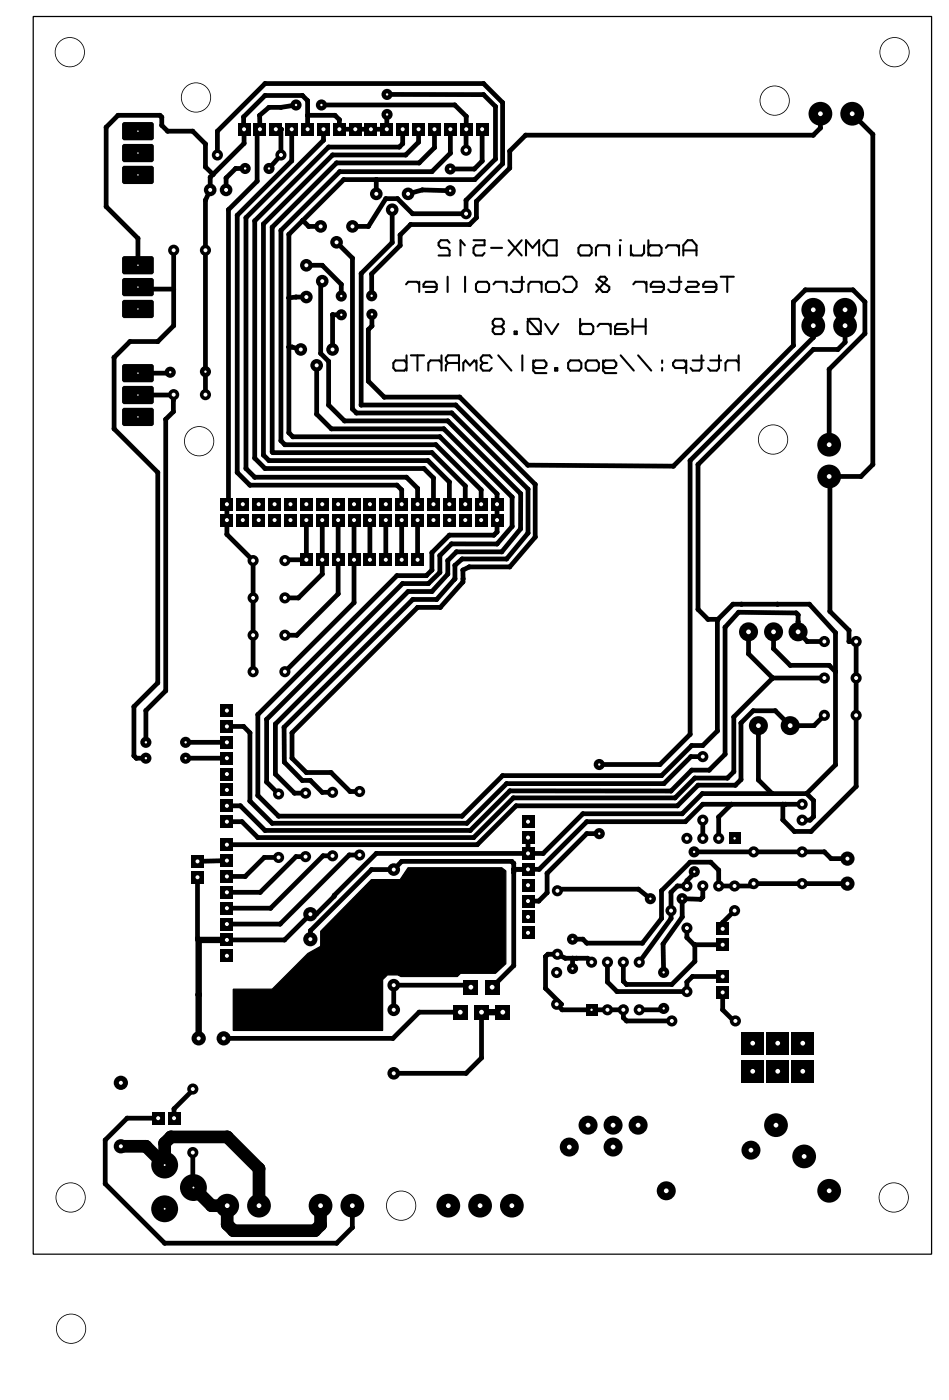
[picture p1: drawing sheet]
<svg xmlns="http://www.w3.org/2000/svg" width="152mm" height="224mm" viewBox="0 0 152 224" stroke-linecap="round" stroke-linejoin="round" font-family="sans-serif">
<g fill="none" stroke="#000" stroke-width=".76">
<path d="M47.3 16.8l-2.4 .4h-1.9l-1.5 1.3v2.2l-.4 .4v7.9l-4.6 4.6v46.8l-.2 .3v4.8l4.2 4.2v17.8M51.4 16.8h21.3l1.8 1.8v5.4M61.9 15.1h15.4l1.9 1.9v8.4l-3.3 3.3h-21l-8.7 8.8v31.7l.6 .7h23.5l9.1 9.1v6.1l-.5 .5h-7.1l-2.8 2.8v2.8l-.9 .9h-4.7l-22.2 22.2v13l3.3 3.3h29.4l6.4-6.5h25.4l4.9-4.8h1.7l2.4-2.3-.1-17.8 .2-.1M61.9 18.3v-.1l-.1 2.5h-7.6v-1.5l-.7-.8h-4.3M131.1 18.2v2.3l-1.1 1.1h-46l-2.5 2.6v2.7l-5.4 5.3v2.6l-1 1.1h-9.5l-1.6 1.7v1.7l-4.6 4.5v3.5M136.2 18.2l3.3 3.3v52.8l-1.9 1.9h-5.1l.2 .2v21.4l3 3.1v1.7h1.1v23.2l-7.2 7.2h-2.6l-1.9-1.8v-2.5M34 27.9l-1.2-1.2v-3.7l-2-2h-4l-.9-.9v-1.4l-.3-.3h-6.7l-1.9 2v12.7l5 5v4.3M34.7 24.8v-3.8l7.7-7.6h34.9l3 3v9.8l-5.8 5.8v2.2h-8.6l-2.4-2.4h-1.8l-2.8 4.4h-2.6M39.2 27h-1.5l-1.6 1.5v1.9M44.1 20.7h.9l-.1 4.1-1.9 2.2M46.6 20.7v5l-8.7 8.7v41.2l2 2h23.5l.8 .8v2.3M48.4 35.3l.9 .9h2"/>
<path d="M49.2 20.7v-4.6l-.9-.8h-5.9l-3.5 3.4 .1 4.2-5.4 5.5v2l-.8 1.6v31.1M51.7 20.7v1.7l-12.4 12.4v40.2l1.4 1.4h24.3l1.7 1.7v2.6M53.8 38.8l2.5 2.5v24.1l.7 .7h15.2l12.2 12.2v7l-3.4 4.1h-7.1l-1.2 1.1v2.1l-2.9 3.3h-3.8l-20.6 20.5v5.5l2.9 3h1.3l1.9 1.9h1.7M60.1 28.7v2.3M62.7 33.6v5.2l-5 5v21h15.1l12.7 12.7v8.4l-4 4.8h-6.5l-1 .5v1.9l-3.6 4.1h-3.7l-20 20.1v4l2.3 2.3h3.9l3.1 3h1.5M64.4 20.7v2.3l-.6 .5h-11.3l-11.8 11.8v38l1.7 1.7h25.4l1.5 1.5v4.2M66.9 20.7v2l-2.1 2.1h-11.6l-11.1 11v37l.9 .9h25.4l3.4 3.4v3.6M69.4 20.7v2.9l-2.4 2.5h-13.2l-10.3 10.3v35.9l.1 .1h25.4l5.4 5.4v2.9M72 30.5l-4.5-.1-2.3 .6M72 20.7v3.8l-3 3h-14.7l-9.4 9.4v33.6l.6 .7h24.2l7.2 7.2v2.3M77.1 20.7v5.1l-1.3 1.2h-3.8M22 45.9l.4 .4h5.4"/>
<path d="M27.2 59.6l-.1 .1h-5.1M27.8 40v12.1l-2.6 2.5h-4.4l-2.6 2.6v11.4l7 7v33.7l-3.8 3.8v7.8l.4 .4h1.5M46.2 55.5h.5l1.4 .4M49 47.5l-2.8 .2M49 42.4h2.5l3 3.1v1.9M50.6 58.5v7.8l2.4 2.3h17.9l11 10.9v4.7l-2.5 2.8h-7.2l-1.9 1.9v2.7l-1.8 1.8h-4.2l-21.7 21.7v10l1.9 1.9M51.5 45l-.2 .2v11.3l1.2 1.3v7l2.6 2.5h16.5l11.6 11.7v5.6l-3 3.7h-7.2l-1.4 1.4v2.2l-2.6 2.7h-3.8l-21.2 21.3v8l3.1 3h1.7M54.6 50.4h-1.4v5.5M59.4 50.3v1.9l-.5 .5v8.3l2.5 2.5h12.1l10.9 10.9 23.2 .2 19.2-19.3v-7l1.9-1.9h7.6l1.9 1.9v5.1l-5.7 5.7v12.1M130 49.6v4.4l-19.7 19.7v43.8l-4.8 4.8h-9.7M135.1 49.6v5.2l-1.2 1.1h-3.9l-18.4 18.4v23.2l1.6 1.6h1.6M22 63.2l5.8-.1-.1 2.8-1.2 1.2v43.4l-3.2 3.2v5.1"/>
<path d="M49 83.2v6.4h-3.5v.1M51.5 83.2v8.7l-3.8 3.8h-2.2M54 83.2v11.8l-6.6 6.6h-1.9M56.6 83.2v13.2l-11.1 11.1M59.1 83.2v6.4M61.7 83.2v6.4M64.2 83.2v6.4M66.7 83.2v6.4M114.8 99.1l2.4-2.4h12.2l4.1 4.5v21.2l-4.6 4.6M29.7 118.8h6.6M36.3 116.2h2.6l1 1.1v10.9l3.6 3.5h31.1l6.4-6.3h25.1l4.3-4.3h1.9M119.6 101.1v3.5l3.9 3.9"/>
<path d="M121.2 116.1v8.7l2.2 2.2M123.5 108.5h8.3M123.5 108.5l-6.2 6.2v8.8l-1 1h-5.2l-3.2 3.2h-25.8l-6.4 6.3h-34.5l-2.5-2.5h-2.4M123.6 101.1v2.7l2.7 2.7h6.2l1 1M131.8 114.5l-1.7 1.6h-3.8l-2.4-2.4h-3.5l-2 2v9l-.9 .9h-5.9l-3.3 3.3h-25.8l-6.2 6.3h-40M131.8 102.6h-2.8l-1.4-1.5v-2.7l-.3-.3-9.2-.1-2.2 2.4v20.3l-2.5 2.5h-2.8l-3.3 3.4-25.8-.1-6.3 6.4h-32.8l-4-4h-2.1M29.7 121.3h6.6M36.3 137.7h.2l-4.9 .1M44.5 137.2h-2.3l-3 3h-2.9M48.8 137.1h-1.5l-5.7 5.7h-5.3M53.2 136.9h-1.6l-8.3 8.4h-7M57.5 136.8h-1.7l-11 11.1h-8.5"/>
<path d="M84.4 134v2.6M95.8 133.4h-2l-6.4 6.3v3.1l-1.3 1.4h-1.7M110.9 136.3h20.9l1 1.1h2.7M111 139.5v.2l-1.2 1.2v.9h-1.5l-1 1v4.2l-5.1 7M112.3 131.2v2.9M116.9 128.7l-2 2v3.4M128.2 128.7h-15.9l-2.8 2.8h-15.7l-7.6 7.6h-4.1h2.3M128.9 127h-16.6l-3.3 3.2h-15.8l-6.4 6.4h-26.7l-9.5 9.7h-1l-4.1 4.1h-9.2M128.9 127l1.1 1.1v2.6l-.5 .5h-1.3M31.6 140.4v9.8l.2 .2M49.6 150.3v-1.4l9.8-9.8h3.5l1.3-1.3h17.6l.3 .3v16.4l-3.4 3.5M75.3 158l-.4-.4h-12v4"/>
<path d="M89.1 142.5l.3-.2h12.7l1.9 1.5M91.5 153.3v1.7M94.6 154l-.7-.7h-3.5l-1.3-.6h-1.5l-.4 .4v5l2.5 2.6h-.7l.9 .9h9.7v1.2l.5 .6h7.3M97.1 154v3.1l1.5 1.6h11.2v-1.6l.9-.9h4.8M109.8 148.5v1.5l1.1 1.2h4.6M111.1 151.2v2.6l-3.7 3.7h-7.3l-.5-.5v-3M112.3 141.8v1.7l-.3 .4-3-.1v2.9l-3 4.3 .1 4.6M115.5 158.8v2.8l1.8 1.8h.2M117.4 145.7l-1.9 1.9v1M135.5 141.4h-15v.4h-5.6v-2.6l-1.3-1.2h-3.3l-4.6 4.5v4.5l-3 3.9h-8.9l-.6-.6h-1.7M25.3 178.9h-5l-3.5 3.5v7l9.5 9.5h27.5l2.5-2.5v-3.5M30.8 174.3v.1l-3 3v1.5"/>
<path d="M73.6 162h-6.6l-4.2 4.1h-27M77 162v7.3l-2.5 2.4h-11.6M106.1 161.4l-.2 .2h-3.7M123.7 180h.3zM30.8 184.4v5.5l.1 .1"/>
</g>
<g fill="#000">
<circle cx="18.9" cy="18.4" r=".38"/>
<circle cx="25.6" cy="18.4" r=".38"/>
<circle cx="25.9" cy="18.7" r=".38"/>
<circle cx="38.9" cy="18.7" r=".38"/>
<circle cx="41.5" cy="18.5" r=".38"/>
<circle cx="42.4" cy="15.3" r=".38"/>
<circle cx="42.4" cy="13.4" r=".38"/>
<circle cx="43" cy="17.2" r=".38"/>
<circle cx="44.9" cy="17.2" r=".38"/>
<circle cx="48.3" cy="15.3" r=".38"/>
<circle cx="49.2" cy="18.4" r=".38"/>
<circle cx="49.2" cy="16.1" r=".38"/>
<circle cx="53.5" cy="18.4" r=".38"/>
<circle cx="54.2" cy="19.2" r=".38"/>
<circle cx="61.8" cy="18.2" r=".38"/>
<circle cx="61.9" cy="18.2" r=".38"/>
<circle cx="72.7" cy="16.8" r=".38"/>
<circle cx="74.5" cy="18.6" r=".38"/>
<circle cx="77.3" cy="15.1" r=".38"/>
<circle cx="77.3" cy="13.4" r=".38"/>
<circle cx="79.2" cy="17" r=".38"/>
<circle cx="80.3" cy="16.4" r=".38"/>
<circle cx="17" cy="33.1" r=".38"/>
<circle cx="17" cy="20.4" r=".38"/>
<circle cx="22" cy="38.1" r=".38"/>
<circle cx="25.9" cy="20.1" r=".38"/>
<circle cx="26.8" cy="21" r=".38"/>
<circle cx="30.8" cy="21" r=".38"/>
<circle cx="32.8" cy="32" r=".38"/>
<circle cx="32.8" cy="23" r=".38"/>
<circle cx="32.8" cy="26.7" r=".38"/>
<circle cx="33.6" cy="28.4" r=".38"/>
<circle cx="34" cy="27.9" r=".38"/>
<circle cx="34.7" cy="21" r=".38"/>
<circle cx="36.1" cy="28.5" r=".38"/>
<circle cx="36.5" cy="33.6" r=".38"/>
<circle cx="37.7" cy="27" r=".38"/>
<circle cx="37.9" cy="34.4" r=".38"/>
<circle cx="38.9" cy="20.6" r=".38"/>
<circle cx="39" cy="22.9" r=".38"/>
<circle cx="39.3" cy="34.8" r=".38"/>
<circle cx="40.7" cy="35.3" r=".38"/>
<circle cx="41.1" cy="29" r=".38"/>
<circle cx="41.1" cy="21.1" r=".38"/>
<circle cx="42.1" cy="35.8" r=".38"/>
<circle cx="43.5" cy="36.4" r=".38"/>
<circle cx="44.9" cy="36.9" r=".38"/>
<circle cx="44.9" cy="20.7" r=".38"/>
<circle cx="45" cy="20.7" r=".38"/>
<circle cx="46.2" cy="37.5" r=".38"/>
<circle cx="46.6" cy="25.7" r=".38"/>
<circle cx="48.4" cy="35.3" r=".38"/>
<circle cx="49.3" cy="36.2" r=".38"/>
<circle cx="51.7" cy="22.4" r=".38"/>
<circle cx="52.5" cy="23.5" r=".38"/>
<circle cx="53.2" cy="24.8" r=".38"/>
<circle cx="53.8" cy="26.1" r=".38"/>
<circle cx="54.3" cy="27.5" r=".38"/>
<circle cx="54.9" cy="28.7" r=".38"/>
<circle cx="58.9" cy="36.2" r=".38"/>
<circle cx="60.1" cy="28.7" r=".38"/>
<circle cx="61.7" cy="31.8" r=".38"/>
<circle cx="62.7" cy="38.8" r=".38"/>
<circle cx="63.5" cy="31.8" r=".38"/>
<circle cx="63.8" cy="23.5" r=".38"/>
<circle cx="64" cy="37.6" r=".38"/>
<circle cx="64" cy="39.3" r=".38"/>
<circle cx="64.4" cy="23" r=".38"/>
<circle cx="64.8" cy="24.8" r=".38"/>
<circle cx="65.6" cy="35.9" r=".38"/>
<circle cx="65.9" cy="34.2" r=".38"/>
<circle cx="66.9" cy="22.7" r=".38"/>
<circle cx="67" cy="26.1" r=".38"/>
<circle cx="67.5" cy="30.4" r=".38"/>
<circle cx="69" cy="27.5" r=".38"/>
<circle cx="69.4" cy="23.6" r=".38"/>
<circle cx="72" cy="27" r=".38"/>
<circle cx="72" cy="24.5" r=".38"/>
<circle cx="74.5" cy="21.3" r=".38"/>
<circle cx="74.5" cy="32" r=".38"/>
<circle cx="74.5" cy="20.3" r=".38"/>
<circle cx="75.1" cy="35.9" r=".38"/>
<circle cx="75.8" cy="27" r=".38"/>
<circle cx="75.9" cy="28.7" r=".38"/>
<circle cx="76.1" cy="34.8" r=".38"/>
<circle cx="76.1" cy="32.2" r=".38"/>
<circle cx="77.1" cy="25.8" r=".38"/>
<circle cx="79.2" cy="25.4" r=".38"/>
<circle cx="80.3" cy="26.2" r=".38"/>
<circle cx="81.5" cy="26.9" r=".38"/>
<circle cx="81.5" cy="24.2" r=".38"/>
<circle cx="84" cy="21.6" r=".38"/>
<circle cx="130" cy="21.6" r=".38"/>
<circle cx="131.1" cy="20.5" r=".38"/>
<circle cx="139.5" cy="21.5" r=".38"/>
<circle cx="18.2" cy="57.2" r=".38"/>
<circle cx="20.8" cy="54.6" r=".38"/>
<circle cx="22.4" cy="46.3" r=".38"/>
<circle cx="25.2" cy="54.6" r=".38"/>
<circle cx="27.1" cy="59.7" r=".38"/>
<circle cx="27.8" cy="46.3" r=".38"/>
<circle cx="27.8" cy="52.1" r=".38"/>
<circle cx="46.2" cy="55.5" r=".38"/>
<circle cx="46.2" cy="47.7" r=".38"/>
<circle cx="46.7" cy="55.5" r=".38"/>
<circle cx="47.3" cy="47.5" r=".38"/>
<circle cx="51.3" cy="45.2" r=".38"/>
<circle cx="51.3" cy="56.5" r=".38"/>
<circle cx="51.5" cy="42.4" r=".38"/>
<circle cx="52.5" cy="57.8" r=".38"/>
<circle cx="53.2" cy="50.4" r=".38"/>
<circle cx="54.5" cy="45.5" r=".38"/>
<circle cx="56.3" cy="41.3" r=".38"/>
<circle cx="57.7" cy="43.8" r=".38"/>
<circle cx="58.9" cy="52.7" r=".38"/>
<circle cx="59.4" cy="43.8" r=".38"/>
<circle cx="59.4" cy="52.2" r=".38"/>
<circle cx="126.8" cy="55.3" r=".38"/>
<circle cx="126.8" cy="48.3" r=".38"/>
<circle cx="128.7" cy="46.4" r=".38"/>
<circle cx="130" cy="55.9" r=".38"/>
<circle cx="130" cy="54" r=".38"/>
<circle cx="132.5" cy="59.1" r=".38"/>
<circle cx="133.9" cy="55.9" r=".38"/>
<circle cx="135.1" cy="54.8" r=".38"/>
<circle cx="136.3" cy="46.4" r=".38"/>
<circle cx="138.2" cy="53.4" r=".38"/>
<circle cx="138.2" cy="48.3" r=".38"/>
<circle cx="18.2" cy="68.6" r=".38"/>
<circle cx="25.2" cy="75.6" r=".38"/>
<circle cx="26.5" cy="67.1" r=".38"/>
<circle cx="27.7" cy="65.9" r=".38"/>
<circle cx="27.7" cy="63.2" r=".38"/>
<circle cx="27.7" cy="64" r=".38"/>
<circle cx="37.9" cy="75.6" r=".38"/>
<circle cx="39.3" cy="75" r=".38"/>
<circle cx="39.9" cy="77.6" r=".38"/>
<circle cx="40.7" cy="76.4" r=".38"/>
<circle cx="40.7" cy="73.3" r=".38"/>
<circle cx="42.1" cy="72.8" r=".38"/>
<circle cx="42.4" cy="75" r=".38"/>
<circle cx="43" cy="73.7" r=".38"/>
<circle cx="43.5" cy="72.3" r=".38"/>
<circle cx="43.6" cy="72.4" r=".38"/>
<circle cx="44.9" cy="70.5" r=".38"/>
<circle cx="45.5" cy="71.2" r=".38"/>
<circle cx="46.2" cy="69.2" r=".38"/>
<circle cx="46.8" cy="69.9" r=".38"/>
<circle cx="50.6" cy="66.3" r=".38"/>
<circle cx="52.5" cy="64.8" r=".38"/>
<circle cx="53" cy="68.6" r=".38"/>
<circle cx="55.1" cy="67.3" r=".38"/>
<circle cx="56.3" cy="65.4" r=".38"/>
<circle cx="57" cy="66.1" r=".38"/>
<circle cx="57.7" cy="64.8" r=".38"/>
<circle cx="58.9" cy="61" r=".38"/>
<circle cx="61.4" cy="63.5" r=".38"/>
<circle cx="63.4" cy="77.6" r=".38"/>
<circle cx="64.2" cy="78.4" r=".38"/>
<circle cx="65" cy="76.4" r=".38"/>
<circle cx="66.7" cy="78.1" r=".38"/>
<circle cx="67.8" cy="75" r=".38"/>
<circle cx="68.4" cy="73.7" r=".38"/>
<circle cx="69" cy="72.4" r=".38"/>
<circle cx="69.3" cy="76.5" r=".38"/>
<circle cx="69.7" cy="71.2" r=".38"/>
<circle cx="70.3" cy="69.9" r=".38"/>
<circle cx="70.9" cy="68.6" r=".38"/>
<circle cx="71.6" cy="67.3" r=".38"/>
<circle cx="71.8" cy="77.1" r=".38"/>
<circle cx="72.2" cy="66.1" r=".38"/>
<circle cx="72.8" cy="64.8" r=".38"/>
<circle cx="73.5" cy="63.5" r=".38"/>
<circle cx="74.4" cy="77.8" r=".38"/>
<circle cx="76.9" cy="78.4" r=".38"/>
<circle cx="79.4" cy="79" r=".38"/>
<circle cx="81.9" cy="79.5" r=".38"/>
<circle cx="83.2" cy="79" r=".38"/>
<circle cx="84.4" cy="74.4" r=".38"/>
<circle cx="84.4" cy="78.3" r=".38"/>
<circle cx="85.5" cy="77.5" r=".38"/>
<circle cx="107.6" cy="74.6" r=".38"/>
<circle cx="110.3" cy="73.7" r=".38"/>
<circle cx="111.6" cy="74.3" r=".38"/>
<circle cx="132.7" cy="76.4" r=".38"/>
<circle cx="133.7" cy="76.2" r=".38"/>
<circle cx="137.6" cy="76.2" r=".38"/>
<circle cx="139.5" cy="74.3" r=".38"/>
<circle cx="36.3" cy="85.5" r=".38"/>
<circle cx="36.5" cy="80.4" r=".38"/>
<circle cx="45.5" cy="89.6" r=".38"/>
<circle cx="47.7" cy="95.7" r=".38"/>
<circle cx="51.5" cy="91.9" r=".38"/>
<circle cx="54" cy="95" r=".38"/>
<circle cx="56.6" cy="96.4" r=".38"/>
<circle cx="63.4" cy="92.1" r=".38"/>
<circle cx="64.3" cy="93.4" r=".38"/>
<circle cx="65.2" cy="94.6" r=".38"/>
<circle cx="66" cy="95.9" r=".38"/>
<circle cx="66.7" cy="97.2" r=".38"/>
<circle cx="68.1" cy="92.1" r=".38"/>
<circle cx="68.5" cy="93.4" r=".38"/>
<circle cx="69" cy="91.2" r=".38"/>
<circle cx="69" cy="94.6" r=".38"/>
<circle cx="69" cy="88.4" r=".38"/>
<circle cx="69.8" cy="95.9" r=".38"/>
<circle cx="70.3" cy="88.9" r=".38"/>
<circle cx="70.3" cy="91.6" r=".38"/>
<circle cx="70.4" cy="97.2" r=".38"/>
<circle cx="71.6" cy="91.9" r=".38"/>
<circle cx="71.6" cy="89.7" r=".38"/>
<circle cx="71.8" cy="85.6" r=".38"/>
<circle cx="72.2" cy="87" r=".38"/>
<circle cx="72.6" cy="92.7" r=".38"/>
<circle cx="72.7" cy="92.6" r=".38"/>
<circle cx="72.7" cy="90.5" r=".38"/>
<circle cx="73" cy="88.3" r=".38"/>
<circle cx="73.9" cy="89.4" r=".38"/>
<circle cx="74" cy="93.1" r=".38"/>
<circle cx="74" cy="91.2" r=".38"/>
<circle cx="74" cy="92.6" r=".38"/>
<circle cx="75" cy="90.7" r=".38"/>
<circle cx="78.9" cy="85.6" r=".38"/>
<circle cx="79.4" cy="85.1" r=".38"/>
<circle cx="79.4" cy="87" r=".38"/>
<circle cx="80.2" cy="88.3" r=".38"/>
<circle cx="81" cy="89.4" r=".38"/>
<circle cx="81.5" cy="90.7" r=".38"/>
<circle cx="81.9" cy="84.2" r=".38"/>
<circle cx="83.2" cy="84.6" r=".38"/>
<circle cx="84.4" cy="85.3" r=".38"/>
<circle cx="85.5" cy="85.9" r=".38"/>
<circle cx="111.6" cy="97.5" r=".38"/>
<circle cx="113.2" cy="99.1" r=".38"/>
<circle cx="114.6" cy="99.2" r=".38"/>
<circle cx="114.7" cy="99.3" r=".38"/>
<circle cx="114.8" cy="99.1" r=".38"/>
<circle cx="117.2" cy="96.7" r=".38"/>
<circle cx="118.1" cy="98" r=".38"/>
<circle cx="118.5" cy="96.7" r=".38"/>
<circle cx="124.3" cy="96.7" r=".38"/>
<circle cx="127.3" cy="98.1" r=".38"/>
<circle cx="127.6" cy="99.5" r=".38"/>
<circle cx="127.6" cy="98.4" r=".38"/>
<circle cx="129.4" cy="96.7" r=".38"/>
<circle cx="132.7" cy="97.8" r=".38"/>
<circle cx="21.4" cy="113.1" r=".38"/>
<circle cx="23.3" cy="113.7" r=".38"/>
<circle cx="25.2" cy="109.3" r=".38"/>
<circle cx="26.5" cy="110.5" r=".38"/>
<circle cx="38.9" cy="116.2" r=".38"/>
<circle cx="39.9" cy="117.3" r=".38"/>
<circle cx="41.2" cy="114.3" r=".38"/>
<circle cx="42.6" cy="115.1" r=".38"/>
<circle cx="44" cy="115.9" r=".38"/>
<circle cx="45.4" cy="116.4" r=".38"/>
<circle cx="46.7" cy="117.3" r=".38"/>
<circle cx="47.4" cy="101.6" r=".38"/>
<circle cx="110.3" cy="117.5" r=".38"/>
<circle cx="110.6" cy="119.3" r=".38"/>
<circle cx="112.3" cy="119.3" r=".38"/>
<circle cx="114.7" cy="117" r=".38"/>
<circle cx="115.9" cy="100.4" r=".38"/>
<circle cx="117.3" cy="114.7" r=".38"/>
<circle cx="118.4" cy="115.7" r=".38"/>
<circle cx="119.6" cy="104.6" r=".38"/>
<circle cx="120.4" cy="113.7" r=".38"/>
<circle cx="123.5" cy="108.5" r=".38"/>
<circle cx="123.6" cy="103.8" r=".38"/>
<circle cx="123.9" cy="113.7" r=".38"/>
<circle cx="126.3" cy="106.5" r=".38"/>
<circle cx="129" cy="102.6" r=".38"/>
<circle cx="130.1" cy="116.1" r=".38"/>
<circle cx="132.5" cy="106.5" r=".38"/>
<circle cx="133.5" cy="107.5" r=".38"/>
<circle cx="133.5" cy="101.2" r=".38"/>
<circle cx="135.7" cy="100.9" r=".38"/>
<circle cx="135.7" cy="102.6" r=".38"/>
<circle cx="21.4" cy="120.9" r=".38"/>
<circle cx="21.8" cy="121.3" r=".38"/>
<circle cx="36.5" cy="137.7" r=".38"/>
<circle cx="38.4" cy="128.9" r=".38"/>
<circle cx="38.7" cy="131.5" r=".38"/>
<circle cx="39.9" cy="128.2" r=".38"/>
<circle cx="41.2" cy="127.3" r=".38"/>
<circle cx="41.2" cy="134" r=".38"/>
<circle cx="42.2" cy="137.2" r=".38"/>
<circle cx="42.4" cy="132.9" r=".38"/>
<circle cx="42.6" cy="125.1" r=".38"/>
<circle cx="43.5" cy="131.7" r=".38"/>
<circle cx="44" cy="123.9" r=".38"/>
<circle cx="44.5" cy="130.6" r=".38"/>
<circle cx="45.4" cy="121.9" r=".38"/>
<circle cx="46.7" cy="121.3" r=".38"/>
<circle cx="47.1" cy="126.9" r=".38"/>
<circle cx="47.3" cy="137.1" r=".38"/>
<circle cx="48.3" cy="124.9" r=".38"/>
<circle cx="49" cy="123.6" r=".38"/>
<circle cx="49.6" cy="124.9" r=".38"/>
<circle cx="51.5" cy="126.8" r=".38"/>
<circle cx="51.6" cy="136.9" r=".38"/>
<circle cx="52.9" cy="123.6" r=".38"/>
<circle cx="55.8" cy="136.8" r=".38"/>
<circle cx="56" cy="126.6" r=".38"/>
<circle cx="59.4" cy="139.1" r=".38"/>
<circle cx="60.1" cy="136.6" r=".38"/>
<circle cx="64.2" cy="137.8" r=".38"/>
<circle cx="73.9" cy="130.6" r=".38"/>
<circle cx="74.6" cy="131.7" r=".38"/>
<circle cx="75.2" cy="132.9" r=".38"/>
<circle cx="75.7" cy="134" r=".38"/>
<circle cx="76.3" cy="135.2" r=".38"/>
<circle cx="80.3" cy="124.1" r=".38"/>
<circle cx="81" cy="125.4" r=".38"/>
<circle cx="81.5" cy="126.5" r=".38"/>
<circle cx="81.8" cy="137.8" r=".38"/>
<circle cx="82.1" cy="127.7" r=".38"/>
<circle cx="82.1" cy="139.1" r=".38"/>
<circle cx="82.1" cy="139.6" r=".38"/>
<circle cx="82.1" cy="138.1" r=".38"/>
<circle cx="82.5" cy="128.9" r=".38"/>
<circle cx="84.4" cy="139.1" r=".38"/>
<circle cx="84.4" cy="136.4" r=".38"/>
<circle cx="86.2" cy="139.1" r=".38"/>
<circle cx="86.8" cy="136.6" r=".38"/>
<circle cx="87.4" cy="139.7" r=".38"/>
<circle cx="93.2" cy="130.2" r=".38"/>
<circle cx="93.8" cy="131.5" r=".38"/>
<circle cx="93.8" cy="133.4" r=".38"/>
<circle cx="105.5" cy="122.3" r=".38"/>
<circle cx="105.7" cy="124.1" r=".38"/>
<circle cx="106.1" cy="125.4" r=".38"/>
<circle cx="107.3" cy="126.6" r=".38"/>
<circle cx="107.9" cy="127.7" r=".38"/>
<circle cx="108.3" cy="128.9" r=".38"/>
<circle cx="109" cy="130.2" r=".38"/>
<circle cx="109.5" cy="131.5" r=".38"/>
<circle cx="110.3" cy="138" r=".38"/>
<circle cx="110.4" cy="121.1" r=".38"/>
<circle cx="110.6" cy="123.2" r=".38"/>
<circle cx="111" cy="139.5" r=".89"/>
<circle cx="111" cy="139.7" r=".38"/>
<circle cx="111.1" cy="124.5" r=".38"/>
<circle cx="111.6" cy="125.6" r=".38"/>
<circle cx="112.3" cy="127" r=".38"/>
<circle cx="112.3" cy="128.7" r=".38"/>
<circle cx="113.4" cy="123.2" r=".38"/>
<circle cx="113.6" cy="138" r=".38"/>
<circle cx="114.9" cy="130.7" r=".38"/>
<circle cx="114.9" cy="139.2" r=".38"/>
<circle cx="115.9" cy="120.7" r=".38"/>
<circle cx="116.3" cy="124.5" r=".38"/>
<circle cx="116.9" cy="128.7" r=".38"/>
<circle cx="117.3" cy="123.5" r=".38"/>
<circle cx="117.5" cy="125.6" r=".38"/>
<circle cx="118.4" cy="124.7" r=".38"/>
<circle cx="121.2" cy="124.8" r=".38"/>
<circle cx="123.4" cy="127" r=".38"/>
<circle cx="125.1" cy="131.2" r=".38"/>
<circle cx="125.1" cy="128.7" r=".38"/>
<circle cx="125.5" cy="128.7" r=".38"/>
<circle cx="127" cy="133" r=".38"/>
<circle cx="128.9" cy="127" r=".38"/>
<circle cx="129.5" cy="131.2" r=".38"/>
<circle cx="129.6" cy="133" r=".38"/>
<circle cx="130" cy="128.1" r=".38"/>
<circle cx="130" cy="130.7" r=".38"/>
<circle cx="131.8" cy="136.3" r=".38"/>
<circle cx="132.8" cy="137.4" r=".38"/>
<circle cx="133.5" cy="122.4" r=".38"/>
<circle cx="136.8" cy="125.8" r=".38"/>
<circle cx="31.6" cy="150.2" r=".38"/>
<circle cx="31.8" cy="150.4" r=".51"/>
<circle cx="31.8" cy="159.2" r=".51"/>
<circle cx="31.8" cy="150.4" r=".38"/>
<circle cx="39.2" cy="140.2" r=".38"/>
<circle cx="41.6" cy="142.8" r=".38"/>
<circle cx="43.3" cy="145.3" r=".38"/>
<circle cx="44.8" cy="147.9" r=".38"/>
<circle cx="45.5" cy="150.4" r=".38"/>
<circle cx="49.6" cy="148.9" r=".38"/>
<circle cx="50.6" cy="146.3" r=".38"/>
<circle cx="53.4" cy="143.3" r=".38"/>
<circle cx="53.4" cy="143.4" r=".38"/>
<circle cx="74.9" cy="157.6" r=".38"/>
<circle cx="82.1" cy="154.5" r=".38"/>
<circle cx="86.1" cy="144.2" r=".38"/>
<circle cx="87.2" cy="153.1" r=".38"/>
<circle cx="87.2" cy="158.1" r=".38"/>
<circle cx="87.4" cy="142.8" r=".38"/>
<circle cx="87.6" cy="152.7" r=".38"/>
<circle cx="89.4" cy="142.3" r=".38"/>
<circle cx="90.4" cy="153.3" r=".38"/>
<circle cx="91.5" cy="153.3" r=".38"/>
<circle cx="92.1" cy="153.3" r=".38"/>
<circle cx="93.2" cy="150.3" r=".38"/>
<circle cx="93.8" cy="150.9" r=".38"/>
<circle cx="93.9" cy="153.3" r=".38"/>
<circle cx="97.1" cy="157.1" r=".38"/>
<circle cx="98.6" cy="158.7" r=".38"/>
<circle cx="99.6" cy="157" r=".38"/>
<circle cx="100.1" cy="157.5" r=".38"/>
<circle cx="102.1" cy="142.3" r=".38"/>
<circle cx="102.7" cy="150.9" r=".38"/>
<circle cx="105.7" cy="142.5" r=".38"/>
<circle cx="105.7" cy="147" r=".38"/>
<circle cx="106" cy="151" r=".38"/>
<circle cx="107.3" cy="142.8" r=".38"/>
<circle cx="107.3" cy="147" r=".38"/>
<circle cx="107.4" cy="157.5" r=".38"/>
<circle cx="108.3" cy="141.8" r=".38"/>
<circle cx="109" cy="146.7" r=".38"/>
<circle cx="109.8" cy="140.9" r=".38"/>
<circle cx="109.8" cy="157.1" r=".38"/>
<circle cx="109.8" cy="150" r=".38"/>
<circle cx="110.7" cy="156.2" r=".38"/>
<circle cx="110.9" cy="151.2" r=".38"/>
<circle cx="111.1" cy="153.8" r=".38"/>
<circle cx="111.1" cy="151.2" r=".38"/>
<circle cx="112" cy="143.9" r=".38"/>
<circle cx="112.3" cy="143.5" r=".38"/>
<circle cx="115.5" cy="147.6" r=".38"/>
<circle cx="120.5" cy="141.8" r=".38"/>
<circle cx="20.3" cy="178.9" r=".38"/>
<circle cx="27.8" cy="177.4" r=".38"/>
<circle cx="30.8" cy="174.4" r=".38"/>
<circle cx="62.8" cy="166.1" r=".38"/>
<circle cx="67" cy="162" r=".38"/>
<circle cx="74.5" cy="171.7" r=".38"/>
<circle cx="77" cy="169.3" r=".38"/>
<circle cx="89.7" cy="160.7" r=".38"/>
<circle cx="89.9" cy="161.6" r=".38"/>
<circle cx="99.6" cy="162.8" r=".38"/>
<circle cx="100.1" cy="163.4" r=".38"/>
<circle cx="105.9" cy="161.6" r=".38"/>
<circle cx="115.5" cy="161.6" r=".38"/>
<circle cx="117.3" cy="163.4" r=".38"/>
<circle cx="123.7" cy="180" r=".38"/>
<circle cx="16.8" cy="189.4" r=".38"/>
<circle cx="16.8" cy="182.4" r=".38"/>
<circle cx="23.3" cy="183.4" r="1.01"/>
<circle cx="26.3" cy="182.9" r="1.01"/>
<circle cx="26.3" cy="198.9" r=".38"/>
<circle cx="27.3" cy="181.9" r="1.01"/>
<circle cx="30.8" cy="189.9" r=".38"/>
<circle cx="33.8" cy="192.9" r="1.01"/>
<circle cx="36.3" cy="195.9" r="1.01"/>
<circle cx="36.3" cy="181.9" r="1.01"/>
<circle cx="37.3" cy="196.9" r="1.01"/>
<circle cx="41.4" cy="187" r="1.01"/>
<circle cx="50.3" cy="196.9" r="1.01"/>
<circle cx="51.2" cy="196" r="1.01"/>
<circle cx="53.8" cy="198.9" r=".38"/>
<circle cx="56.3" cy="196.4" r=".38"/>
</g>
<path d="M36.3 150.4h-4.5v15.7M77 162h3.4" fill="none" stroke="#000" stroke-width="1"/>
<circle cx="130" cy="52.1" r=".38" fill="#000"/>
<path d="M19.3 183.4h4l3 3v-3.5l1-1h9l5.1 5.1v5.9M30.9 190l2.9 2.9h2.5v3l1 1h13l.9-.9v-3.1" fill="none" stroke="#000" stroke-width="2"/>
<circle cx="111" cy="139.5" r=".19" fill="#fff"/>
<circle cx="110.9" cy="136.3" r=".89" fill="#000"/>
<circle cx="111" cy="136.3" r=".19" fill="#fff"/>
<circle cx="72" cy="30.5" r=".89" fill="#000"/>
<circle cx="72" cy="30.5" r=".19" fill="#fff"/>
<circle cx="72" cy="27" r=".89" fill="#000"/>
<circle cx="72" cy="27" r=".19" fill="#fff"/>
<circle cx="61.9" cy="18.3" r=".89" fill="#000"/>
<circle cx="61.9" cy="18.3" r=".19" fill="#fff"/>
<circle cx="61.9" cy="15.1" r=".89" fill="#000"/>
<circle cx="61.9" cy="15.1" r=".19" fill="#fff"/>
<circle cx="54.5" cy="47.4" r=".89" fill="#000"/>
<circle cx="54.5" cy="47.4" r=".19" fill="#fff"/>
<circle cx="59.4" cy="47.3" r=".89" fill="#000"/>
<circle cx="59.4" cy="47.3" r=".19" fill="#fff"/>
<circle cx="47.3" cy="16.8" r=".89" fill="#000"/>
<circle cx="47.3" cy="16.8" r=".19" fill="#fff"/>
<circle cx="51.4" cy="16.8" r=".89" fill="#000"/>
<circle cx="51.4" cy="16.8" r=".19" fill="#fff"/>
<circle cx="95.8" cy="133.4" r=".89" fill="#000"/>
<circle cx="95.8" cy="133.4" r=".19" fill="#fff"/>
<circle cx="95.8" cy="122.3" r=".89" fill="#000"/>
<circle cx="95.8" cy="122.3" r=".19" fill="#fff"/>
<circle cx="104" cy="143.8" r=".89" fill="#000"/>
<circle cx="104" cy="143.8" r=".19" fill="#fff"/>
<circle cx="106.1" cy="161.4" r=".89" fill="#000"/>
<circle cx="106.1" cy="161.4" r=".19" fill="#fff"/>
<circle cx="106.1" cy="155.6" r=".89" fill="#000"/>
<circle cx="106.1" cy="155.6" r=".19" fill="#fff"/>
<circle cx="109" cy="143.8" r=".89" fill="#000"/>
<circle cx="109" cy="143.8" r=".19" fill="#fff"/>
<circle cx="91.5" cy="150.3" r=".89" fill="#000"/>
<circle cx="91.5" cy="150.3" r=".19" fill="#fff"/>
<circle cx="91.5" cy="155" r=".89" fill="#000"/>
<circle cx="91.5" cy="155" r=".19" fill="#fff"/>
<circle cx="39.2" cy="27" r=".89" fill="#000"/>
<circle cx="39.2" cy="27" r=".19" fill="#fff"/>
<circle cx="43" cy="27" r=".89" fill="#000"/>
<circle cx="43" cy="27" r=".19" fill="#fff"/>
<circle cx="27.2" cy="59.6" r=".89" fill="#000"/>
<circle cx="27.2" cy="59.6" r=".19" fill="#fff"/>
<circle cx="32.8" cy="59.5" r=".89" fill="#000"/>
<circle cx="32.8" cy="59.5" r=".19" fill="#fff"/>
<circle cx="29.7" cy="118.8" r=".89" fill="#000"/>
<circle cx="29.7" cy="118.8" r=".19" fill="#fff"/>
<circle cx="23.3" cy="118.8" r=".89" fill="#000"/>
<circle cx="23.3" cy="118.8" r=".19" fill="#fff"/>
<circle cx="54.6" cy="50.4" r=".89" fill="#000"/>
<circle cx="54.6" cy="50.4" r=".19" fill="#fff"/>
<circle cx="59.4" cy="50.3" r=".89" fill="#000"/>
<circle cx="59.4" cy="50.3" r=".19" fill="#fff"/>
<circle cx="23.3" cy="121.3" r=".89" fill="#000"/>
<circle cx="23.3" cy="121.3" r=".19" fill="#fff"/>
<circle cx="29.7" cy="121.3" r=".89" fill="#000"/>
<circle cx="29.7" cy="121.3" r=".19" fill="#fff"/>
<path d="M37.8 82.2h2v2h-2z" fill="#000"/>
<circle cx="38.8" cy="83.2" r=".32" fill="#fff"/>
<path d="M40.3 82.2h2.1v2h-2.1z" fill="#000"/>
<circle cx="41.3" cy="83.2" r=".32" fill="#fff"/>
<path d="M42.9 82.2h2v2h-2z" fill="#000"/>
<circle cx="43.9" cy="83.2" r=".32" fill="#fff"/>
<path d="M45.4 82.2h2v2h-2z" fill="#000"/>
<circle cx="46.4" cy="83.2" r=".32" fill="#fff"/>
<path d="M48 82.2h2v2h-2z" fill="#000"/>
<circle cx="49" cy="83.2" r=".32" fill="#fff"/>
<path d="M50.5 82.2h2v2h-2z" fill="#000"/>
<circle cx="51.5" cy="83.2" r=".32" fill="#fff"/>
<path d="M53 82.2h2.1v2h-2.1z" fill="#000"/>
<circle cx="54" cy="83.2" r=".32" fill="#fff"/>
<path d="M55.6 82.2h2v2h-2z" fill="#000"/>
<circle cx="56.6" cy="83.2" r=".32" fill="#fff"/>
<path d="M58.1 82.2h2v2h-2z" fill="#000"/>
<circle cx="59.1" cy="83.2" r=".32" fill="#fff"/>
<path d="M60.7 82.2h2v2h-2z" fill="#000"/>
<circle cx="61.7" cy="83.2" r=".32" fill="#fff"/>
<path d="M63.2 82.2h2v2h-2z" fill="#000"/>
<circle cx="64.2" cy="83.2" r=".32" fill="#fff"/>
<path d="M65.7 82.2h2.1v2h-2.1z" fill="#000"/>
<circle cx="66.7" cy="83.2" r=".32" fill="#fff"/>
<path d="M68.3 82.2h2v2h-2z" fill="#000"/>
<circle cx="69.3" cy="83.2" r=".32" fill="#fff"/>
<path d="M70.8 82.2h2v2h-2z" fill="#000"/>
<circle cx="71.8" cy="83.2" r=".32" fill="#fff"/>
<path d="M73.4 82.2h2v2h-2z" fill="#000"/>
<circle cx="74.4" cy="83.2" r=".32" fill="#fff"/>
<path d="M75.9 82.2h2v2h-2z" fill="#000"/>
<circle cx="76.9" cy="83.2" r=".32" fill="#fff"/>
<path d="M78.4 82.2h2.1v2h-2.1z" fill="#000"/>
<circle cx="79.4" cy="83.2" r=".32" fill="#fff"/>
<path d="M78.4 79.7h2.1v2h-2.1z" fill="#000"/>
<circle cx="79.4" cy="80.7" r=".32" fill="#fff"/>
<path d="M75.9 79.7h2v2h-2z" fill="#000"/>
<circle cx="76.9" cy="80.7" r=".32" fill="#fff"/>
<path d="M73.4 79.7h2v2h-2z" fill="#000"/>
<circle cx="74.4" cy="80.7" r=".32" fill="#fff"/>
<path d="M70.8 79.7h2v2h-2z" fill="#000"/>
<circle cx="71.8" cy="80.7" r=".32" fill="#fff"/>
<path d="M68.3 79.7h2v2h-2z" fill="#000"/>
<circle cx="69.3" cy="80.7" r=".32" fill="#fff"/>
<path d="M65.7 79.7h2.1v2h-2.1z" fill="#000"/>
<circle cx="66.7" cy="80.7" r=".32" fill="#fff"/>
<path d="M63.2 79.7h2v2h-2z" fill="#000"/>
<circle cx="64.2" cy="80.7" r=".32" fill="#fff"/>
<path d="M60.7 79.7h2v2h-2z" fill="#000"/>
<circle cx="61.7" cy="80.7" r=".32" fill="#fff"/>
<path d="M58.1 79.7h2v2h-2z" fill="#000"/>
<circle cx="59.1" cy="80.7" r=".32" fill="#fff"/>
<path d="M55.6 79.7h2v2h-2z" fill="#000"/>
<circle cx="56.6" cy="80.7" r=".32" fill="#fff"/>
<path d="M53 79.7h2.1v2h-2.1z" fill="#000"/>
<circle cx="54" cy="80.7" r=".32" fill="#fff"/>
<path d="M50.5 79.7h2v2h-2z" fill="#000"/>
<circle cx="51.5" cy="80.7" r=".32" fill="#fff"/>
<path d="M48 79.7h2v2h-2z" fill="#000"/>
<circle cx="49" cy="80.7" r=".32" fill="#fff"/>
<path d="M45.4 79.7h2v2h-2z" fill="#000"/>
<circle cx="46.4" cy="80.7" r=".32" fill="#fff"/>
<path d="M42.9 79.7h2v2h-2z" fill="#000"/>
<circle cx="43.9" cy="80.7" r=".32" fill="#fff"/>
<path d="M40.3 79.7h2.1v2h-2.1z" fill="#000"/>
<circle cx="41.3" cy="80.7" r=".32" fill="#fff"/>
<path d="M37.8 79.7h2v2h-2z" fill="#000"/>
<circle cx="38.8" cy="80.7" r=".32" fill="#fff"/>
<path d="M83.4 148.2h2v2.1h-2z" fill="#000"/>
<circle cx="84.4" cy="149.3" r=".32" fill="#fff"/>
<path d="M83.4 145.7h2v2h-2z" fill="#000"/>
<circle cx="84.4" cy="146.7" r=".32" fill="#fff"/>
<path d="M83.4 143.2h2v2h-2z" fill="#000"/>
<circle cx="84.4" cy="144.2" r=".32" fill="#fff"/>
<path d="M83.4 140.6h2v2h-2z" fill="#000"/>
<circle cx="84.4" cy="141.6" r=".32" fill="#fff"/>
<path d="M83.4 138.1h2v2h-2z" fill="#000"/>
<circle cx="84.4" cy="139.1" r=".32" fill="#fff"/>
<path d="M83.4 135.5h2v2.1h-2z" fill="#000"/>
<circle cx="84.4" cy="136.6" r=".32" fill="#fff"/>
<path d="M83.4 133h2v2h-2z" fill="#000"/>
<circle cx="84.4" cy="134" r=".32" fill="#fff"/>
<path d="M83.4 130.5h2v2h-2z" fill="#000"/>
<circle cx="84.4" cy="131.5" r=".32" fill="#fff"/>
<path d="M35.3 151.9h2v2h-2z" fill="#000"/>
<circle cx="36.3" cy="152.9" r=".32" fill="#fff"/>
<path d="M35.3 149.4h2v2h-2z" fill="#000"/>
<circle cx="36.3" cy="150.4" r=".32" fill="#fff"/>
<path d="M35.3 146.8h2v2.1h-2z" fill="#000"/>
<circle cx="36.3" cy="147.9" r=".32" fill="#fff"/>
<path d="M35.3 144.3h2v2h-2z" fill="#000"/>
<circle cx="36.3" cy="145.3" r=".32" fill="#fff"/>
<path d="M35.3 141.8h2v2h-2z" fill="#000"/>
<circle cx="36.3" cy="142.8" r=".32" fill="#fff"/>
<path d="M35.3 139.2h2v2h-2z" fill="#000"/>
<circle cx="36.3" cy="140.2" r=".32" fill="#fff"/>
<path d="M35.3 136.7h2v2h-2z" fill="#000"/>
<circle cx="36.3" cy="137.7" r=".32" fill="#fff"/>
<path d="M35.3 134.1h2v2.1h-2z" fill="#000"/>
<circle cx="36.3" cy="135.2" r=".32" fill="#fff"/>
<path d="M35.3 112.7h2v2h-2z" fill="#000"/>
<circle cx="36.3" cy="113.7" r=".32" fill="#fff"/>
<path d="M35.3 115.2h2v2h-2z" fill="#000"/>
<circle cx="36.3" cy="116.2" r=".32" fill="#fff"/>
<path d="M35.3 117.8h2v2h-2z" fill="#000"/>
<circle cx="36.3" cy="118.8" r=".32" fill="#fff"/>
<path d="M35.3 120.3h2v2h-2z" fill="#000"/>
<circle cx="36.3" cy="121.3" r=".32" fill="#fff"/>
<path d="M35.3 122.8h2v2.1h-2z" fill="#000"/>
<circle cx="36.3" cy="123.9" r=".32" fill="#fff"/>
<path d="M35.3 125.4h2v2h-2z" fill="#000"/>
<circle cx="36.3" cy="126.4" r=".32" fill="#fff"/>
<path d="M35.3 127.9h2v2h-2z" fill="#000"/>
<circle cx="36.3" cy="128.9" r=".32" fill="#fff"/>
<path d="M35.3 130.5h2v2h-2z" fill="#000"/>
<circle cx="36.3" cy="131.5" r=".32" fill="#fff"/>
<path d="M35.3 79.7h2v2h-2z" fill="#000"/>
<circle cx="36.3" cy="80.7" r=".32" fill="#fff"/>
<path d="M35.3 82.2h2v2h-2z" fill="#000"/>
<circle cx="36.3" cy="83.2" r=".32" fill="#fff"/>
<circle cx="71.7" cy="192.9" r="1.9" fill="#000"/>
<circle cx="71.7" cy="192.9" r=".38" fill="#fff"/>
<circle cx="76.7" cy="192.9" r="1.9" fill="#000"/>
<circle cx="76.7" cy="192.9" r=".38" fill="#fff"/>
<circle cx="81.8" cy="192.9" r="1.9" fill="#000"/>
<circle cx="81.8" cy="192.9" r=".38" fill="#fff"/>
<circle cx="31.8" cy="70.6" r="2.41" fill="#000"/>
<circle cx="31.8" cy="70.6" r="2.28" fill="#fff"/>
<circle cx="31.3" cy="15.6" r="2.41" fill="#000"/>
<circle cx="31.3" cy="15.6" r="2.28" fill="#fff"/>
<path d="M38 19.7h2v2h-2z" fill="#000"/>
<circle cx="39" cy="20.7" r=".32" fill="#fff"/>
<path d="M40.5 19.7h2.1v2h-2.1z" fill="#000"/>
<circle cx="41.5" cy="20.7" r=".32" fill="#fff"/>
<path d="M43.1 19.7h2v2h-2z" fill="#000"/>
<circle cx="44.1" cy="20.7" r=".32" fill="#fff"/>
<path d="M45.6 19.7h2v2h-2z" fill="#000"/>
<circle cx="46.6" cy="20.7" r=".32" fill="#fff"/>
<path d="M48.2 19.7h2v2h-2z" fill="#000"/>
<circle cx="49.2" cy="20.7" r=".32" fill="#fff"/>
<path d="M50.7 19.7h2v2h-2z" fill="#000"/>
<circle cx="51.7" cy="20.7" r=".32" fill="#fff"/>
<path d="M53.2 19.7h2.1v2h-2.1z" fill="#000"/>
<circle cx="54.2" cy="20.7" r=".32" fill="#fff"/>
<path d="M55.8 19.7h2v2h-2z" fill="#000"/>
<circle cx="56.8" cy="20.7" r=".32" fill="#fff"/>
<path d="M58.3 19.7h2v2h-2z" fill="#000"/>
<circle cx="59.3" cy="20.7" r=".32" fill="#fff"/>
<path d="M60.8 19.7h2v2h-2z" fill="#000"/>
<circle cx="61.8" cy="20.7" r=".32" fill="#fff"/>
<path d="M63.4 19.7h2v2h-2z" fill="#000"/>
<circle cx="64.4" cy="20.7" r=".32" fill="#fff"/>
<path d="M65.9 19.7h2v2h-2z" fill="#000"/>
<circle cx="66.9" cy="20.7" r=".32" fill="#fff"/>
<path d="M68.4 19.7h2.1v2h-2.1z" fill="#000"/>
<circle cx="69.4" cy="20.7" r=".32" fill="#fff"/>
<path d="M71 19.7h2v2h-2z" fill="#000"/>
<circle cx="72" cy="20.7" r=".32" fill="#fff"/>
<path d="M73.5 19.7h2v2h-2z" fill="#000"/>
<circle cx="74.5" cy="20.7" r=".32" fill="#fff"/>
<path d="M76.1 19.7h2v2h-2z" fill="#000"/>
<circle cx="77.1" cy="20.7" r=".32" fill="#fff"/>
<circle cx="123.8" cy="16.1" r="2.41" fill="#000"/>
<circle cx="123.8" cy="16.1" r="2.28" fill="#fff"/>
<circle cx="128.5" cy="185" r="1.9" fill="#000"/>
<circle cx="128.5" cy="185" r=".38" fill="#fff"/>
<circle cx="120" cy="184" r="1.52" fill="#000"/>
<circle cx="120" cy="184" r=".38" fill="#fff"/>
<circle cx="124" cy="180" r="1.9" fill="#000"/>
<circle cx="124" cy="180" r=".38" fill="#fff"/>
<circle cx="132.5" cy="190.5" r="1.9" fill="#000"/>
<circle cx="132.5" cy="190.5" r=".38" fill="#fff"/>
<circle cx="102" cy="180" r="1.52" fill="#000"/>
<circle cx="102" cy="180" r=".38" fill="#fff"/>
<circle cx="98" cy="183.5" r="1.52" fill="#000"/>
<circle cx="98" cy="183.5" r=".38" fill="#fff"/>
<circle cx="98" cy="180" r="1.52" fill="#000"/>
<circle cx="98" cy="180" r=".38" fill="#fff"/>
<circle cx="91" cy="183.5" r="1.52" fill="#000"/>
<circle cx="91" cy="183.5" r=".38" fill="#fff"/>
<circle cx="94" cy="180" r="1.52" fill="#000"/>
<circle cx="94" cy="180" r=".38" fill="#fff"/>
<circle cx="106.5" cy="190.5" r="1.52" fill="#000"/>
<circle cx="106.5" cy="190.5" r=".38" fill="#fff"/>
<path d="M126.5 169.6h3.6v3.6h-3.6z" fill="#000"/>
<circle cx="128.3" cy="171.4" r=".38" fill="#fff"/>
<path d="M122.5 169.6h3.6v3.6h-3.6z" fill="#000"/>
<circle cx="124.3" cy="171.4" r=".38" fill="#fff"/>
<path d="M118.5 169.6h3.6v3.6h-3.6z" fill="#000"/>
<circle cx="120.3" cy="171.4" r=".38" fill="#fff"/>
<path d="M126.5 165.1h3.6v3.6h-3.6z" fill="#000"/>
<circle cx="128.3" cy="166.9" r=".38" fill="#fff"/>
<path d="M122.5 165.1h3.6v3.6h-3.6z" fill="#000"/>
<circle cx="124.3" cy="166.9" r=".38" fill="#fff"/>
<path d="M118.5 165.1h3.6v3.6h-3.6z" fill="#000"/>
<circle cx="120.3" cy="166.9" r=".38" fill="#fff"/>
<path d="M114.5 150.2h2v2h-2z" fill="#000"/>
<circle cx="115.5" cy="151.2" r=".32" fill="#fff"/>
<path d="M114.5 147.6h2v2h-2z" fill="#000"/>
<circle cx="115.5" cy="148.6" r=".32" fill="#fff"/>
<path d="M114.5 157.8h2v2h-2z" fill="#000"/>
<circle cx="115.5" cy="158.8" r=".32" fill="#fff"/>
<path d="M114.5 155.2h2v2.1h-2z" fill="#000"/>
<circle cx="115.5" cy="156.2" r=".32" fill="#fff"/>
<circle cx="109.8" cy="158.7" r=".89" fill="#000"/>
<circle cx="109.8" cy="158.7" r=".32" fill="#fff"/>
<circle cx="109.8" cy="148.5" r=".89" fill="#000"/>
<circle cx="109.8" cy="148.5" r=".32" fill="#fff"/>
<circle cx="117.4" cy="145.7" r=".89" fill="#000"/>
<circle cx="117.4" cy="145.7" r=".32" fill="#fff"/>
<circle cx="107.3" cy="145.7" r=".89" fill="#000"/>
<circle cx="107.3" cy="145.7" r=".32" fill="#fff"/>
<circle cx="107.4" cy="163.4" r=".89" fill="#000"/>
<circle cx="107.4" cy="163.4" r=".32" fill="#fff"/>
<circle cx="117.5" cy="163.4" r=".89" fill="#000"/>
<circle cx="117.5" cy="163.4" r=".32" fill="#fff"/>
<path d="M93.7 160.7h1.7v1.8h-1.7z" fill="#000"/>
<circle cx="94.6" cy="161.6" r=".19" fill="#fff"/>
<circle cx="97.1" cy="161.6" r=".89" fill="#000"/>
<circle cx="97.1" cy="161.6" r=".32" fill="#fff"/>
<circle cx="99.6" cy="161.6" r=".89" fill="#000"/>
<circle cx="99.6" cy="161.6" r=".32" fill="#fff"/>
<circle cx="102.2" cy="161.6" r=".89" fill="#000"/>
<circle cx="102.2" cy="161.6" r=".32" fill="#fff"/>
<circle cx="102.2" cy="154" r=".89" fill="#000"/>
<circle cx="102.2" cy="154" r=".32" fill="#fff"/>
<circle cx="99.6" cy="154" r=".89" fill="#000"/>
<circle cx="99.6" cy="154" r=".32" fill="#fff"/>
<circle cx="97.1" cy="154" r=".89" fill="#000"/>
<circle cx="97.1" cy="154" r=".32" fill="#fff"/>
<circle cx="94.6" cy="154" r=".89" fill="#000"/>
<circle cx="94.6" cy="154" r=".32" fill="#fff"/>
<circle cx="89" cy="160.7" r=".89" fill="#000"/>
<circle cx="89" cy="160.7" r=".32" fill="#fff"/>
<circle cx="89" cy="155.6" r=".89" fill="#000"/>
<circle cx="89" cy="155.6" r=".32" fill="#fff"/>
<path d="M116.5 133.3h1.8v1.7h-1.8z" fill="#000"/>
<circle cx="117.4" cy="134.2" r=".19" fill="#fff"/>
<circle cx="114.9" cy="134.2" r=".89" fill="#000"/>
<circle cx="114.9" cy="134.1" r=".32" fill="#fff"/>
<circle cx="112.3" cy="134.2" r=".89" fill="#000"/>
<circle cx="112.3" cy="134.1" r=".32" fill="#fff"/>
<circle cx="109.8" cy="134.2" r=".89" fill="#000"/>
<circle cx="109.8" cy="134.1" r=".32" fill="#fff"/>
<circle cx="109.8" cy="141.8" r=".89" fill="#000"/>
<circle cx="109.8" cy="141.8" r=".32" fill="#fff"/>
<circle cx="112.3" cy="141.8" r=".89" fill="#000"/>
<circle cx="112.3" cy="141.8" r=".32" fill="#fff"/>
<circle cx="114.9" cy="141.8" r=".89" fill="#000"/>
<circle cx="114.9" cy="141.8" r=".32" fill="#fff"/>
<circle cx="117.4" cy="141.8" r=".89" fill="#000"/>
<circle cx="117.4" cy="141.8" r=".32" fill="#fff"/>
<circle cx="120.5" cy="141.4" r=".89" fill="#000"/>
<circle cx="120.5" cy="141.4" r=".32" fill="#fff"/>
<circle cx="120.5" cy="136.3" r=".89" fill="#000"/>
<circle cx="120.5" cy="136.3" r=".32" fill="#fff"/>
<circle cx="89.1" cy="152.7" r=".89" fill="#000"/>
<circle cx="89.1" cy="152.7" r=".32" fill="#fff"/>
<circle cx="89.1" cy="142.5" r=".89" fill="#000"/>
<circle cx="89.1" cy="142.5" r=".32" fill="#fff"/>
<circle cx="112.3" cy="121.1" r=".89" fill="#000"/>
<circle cx="112.3" cy="121.1" r=".32" fill="#fff"/>
<circle cx="112.3" cy="131.2" r=".89" fill="#000"/>
<circle cx="112.3" cy="131.2" r=".32" fill="#fff"/>
<circle cx="128.2" cy="128.7" r=".89" fill="#000"/>
<circle cx="128.2" cy="128.7" r=".32" fill="#fff"/>
<circle cx="128.2" cy="131.2" r=".89" fill="#000"/>
<circle cx="128.2" cy="131.2" r=".32" fill="#fff"/>
<circle cx="128.2" cy="136.3" r=".89" fill="#000"/>
<circle cx="128.2" cy="136.3" r=".32" fill="#fff"/>
<circle cx="128.2" cy="141.4" r=".89" fill="#000"/>
<circle cx="128.2" cy="141.4" r=".32" fill="#fff"/>
<circle cx="135.5" cy="141.4" r="1.14" fill="#000"/>
<circle cx="135.5" cy="141.4" r=".32" fill="#fff"/>
<circle cx="135.5" cy="137.4" r="1.14" fill="#000"/>
<circle cx="135.5" cy="137.4" r=".32" fill="#fff"/>
<path d="M65.7 88.6h2.1v2h-2.1z" fill="#000"/>
<circle cx="66.7" cy="89.6" r=".32" fill="#fff"/>
<path d="M63.2 88.6h2v2h-2z" fill="#000"/>
<circle cx="64.2" cy="89.6" r=".32" fill="#fff"/>
<path d="M60.7 88.6h2v2h-2z" fill="#000"/>
<circle cx="61.7" cy="89.6" r=".32" fill="#fff"/>
<path d="M58.1 88.6h2v2h-2z" fill="#000"/>
<circle cx="59.1" cy="89.6" r=".32" fill="#fff"/>
<path d="M55.6 88.6h2v2h-2z" fill="#000"/>
<circle cx="56.6" cy="89.6" r=".32" fill="#fff"/>
<path d="M53 88.6h2.1v2h-2.1z" fill="#000"/>
<circle cx="54" cy="89.6" r=".32" fill="#fff"/>
<path d="M50.5 88.6h2v2h-2z" fill="#000"/>
<circle cx="51.5" cy="89.6" r=".32" fill="#fff"/>
<path d="M48 88.6h2v2h-2z" fill="#000"/>
<circle cx="49" cy="89.6" r=".32" fill="#fff"/>
<circle cx="123.6" cy="70.3" r="2.41" fill="#000"/>
<circle cx="123.6" cy="70.3" r="2.28" fill="#fff"/>
<circle cx="41.4" cy="192.9" r="1.9" fill="#000"/>
<circle cx="41.4" cy="192.9" r=".38" fill="#fff"/>
<circle cx="36.3" cy="192.9" r="1.9" fill="#000"/>
<circle cx="36.3" cy="192.9" r=".38" fill="#fff"/>
<circle cx="51.2" cy="192.9" r="1.9" fill="#000"/>
<circle cx="51.2" cy="192.9" r=".38" fill="#fff"/>
<circle cx="56.3" cy="192.9" r="1.9" fill="#000"/>
<circle cx="56.3" cy="192.9" r=".38" fill="#fff"/>
<circle cx="35.8" cy="166.2" r="1.14" fill="#000"/>
<circle cx="35.8" cy="166.1" r=".32" fill="#fff"/>
<circle cx="31.8" cy="166.2" r="1.14" fill="#000"/>
<circle cx="31.8" cy="166.1" r=".32" fill="#fff"/>
<circle cx="19.3" cy="183.4" r="1.14" fill="#000"/>
<circle cx="19.3" cy="183.4" r=".32" fill="#fff"/>
<circle cx="19.3" cy="173.3" r="1.14" fill="#000"/>
<circle cx="19.3" cy="173.3" r=".32" fill="#fff"/>
<circle cx="49.6" cy="150.3" r="1.14" fill="#000"/>
<circle cx="49.6" cy="150.3" r=".32" fill="#fff"/>
<circle cx="49.6" cy="146.3" r="1.14" fill="#000"/>
<circle cx="49.6" cy="146.3" r=".32" fill="#fff"/>
<circle cx="36.1" cy="30.4" r="1.01" fill="#000"/>
<circle cx="36.1" cy="30.4" r=".32" fill="#fff"/>
<circle cx="33.6" cy="30.4" r="1.01" fill="#000"/>
<circle cx="33.6" cy="30.4" r=".32" fill="#fff"/>
<circle cx="62.9" cy="171.7" r="1.01" fill="#000"/>
<circle cx="62.9" cy="171.7" r=".32" fill="#fff"/>
<circle cx="62.9" cy="161.6" r="1.01" fill="#000"/>
<circle cx="62.9" cy="161.6" r=".32" fill="#fff"/>
<path d="M24.3 177.9h2v2h-2z" fill="#000"/>
<circle cx="25.3" cy="178.9" r=".32" fill="#fff"/>
<path d="M26.8 177.9h2v2h-2z" fill="#000"/>
<circle cx="27.8" cy="178.9" r=".32" fill="#fff"/>
<path d="M30.6 136.8h2v2h-2z" fill="#000"/>
<circle cx="31.6" cy="137.8" r=".32" fill="#fff"/>
<path d="M30.6 139.4h2v2h-2z" fill="#000"/>
<circle cx="31.6" cy="140.4" r=".32" fill="#fff"/>
<circle cx="62.9" cy="157.6" r="1.01" fill="#000"/>
<circle cx="62.9" cy="157.6" r=".32" fill="#fff"/>
<circle cx="62.9" cy="139.1" r="1.01" fill="#000"/>
<circle cx="62.9" cy="139.1" r=".32" fill="#fff"/>
<circle cx="57.5" cy="126.7" r=".89" fill="#000"/>
<circle cx="57.5" cy="126.6" r=".32" fill="#fff"/>
<circle cx="57.5" cy="136.8" r=".89" fill="#000"/>
<circle cx="57.5" cy="136.8" r=".32" fill="#fff"/>
<circle cx="53.2" cy="126.8" r=".89" fill="#000"/>
<circle cx="53.2" cy="126.8" r=".32" fill="#fff"/>
<circle cx="53.2" cy="136.9" r=".89" fill="#000"/>
<circle cx="53.2" cy="136.9" r=".32" fill="#fff"/>
<circle cx="48.8" cy="126.9" r=".89" fill="#000"/>
<circle cx="48.8" cy="126.9" r=".32" fill="#fff"/>
<circle cx="48.8" cy="137.1" r=".89" fill="#000"/>
<circle cx="48.8" cy="137.1" r=".32" fill="#fff"/>
<circle cx="74.5" cy="34.2" r=".89" fill="#000"/>
<circle cx="74.5" cy="34.2" r=".32" fill="#fff"/>
<circle cx="74.5" cy="24" r=".89" fill="#000"/>
<circle cx="74.5" cy="24" r=".32" fill="#fff"/>
<circle cx="44.9" cy="24.8" r=".89" fill="#000"/>
<circle cx="44.9" cy="24.8" r=".32" fill="#fff"/>
<circle cx="34.7" cy="24.8" r=".89" fill="#000"/>
<circle cx="34.7" cy="24.8" r=".32" fill="#fff"/>
<circle cx="30.8" cy="174.3" r=".89" fill="#000"/>
<circle cx="30.8" cy="174.3" r=".32" fill="#fff"/>
<circle cx="30.8" cy="184.4" r=".89" fill="#000"/>
<circle cx="30.8" cy="184.4" r=".32" fill="#fff"/>
<circle cx="44.5" cy="127" r=".89" fill="#000"/>
<circle cx="44.5" cy="127" r=".32" fill="#fff"/>
<circle cx="44.5" cy="137.2" r=".89" fill="#000"/>
<circle cx="44.5" cy="137.2" r=".32" fill="#fff"/>
<circle cx="40.5" cy="89.7" r=".89" fill="#000"/>
<circle cx="40.5" cy="89.7" r=".32" fill="#fff"/>
<circle cx="45.5" cy="89.7" r=".89" fill="#000"/>
<circle cx="45.5" cy="89.7" r=".32" fill="#fff"/>
<circle cx="40.5" cy="95.7" r=".89" fill="#000"/>
<circle cx="40.5" cy="95.7" r=".32" fill="#fff"/>
<circle cx="45.5" cy="95.7" r=".89" fill="#000"/>
<circle cx="45.5" cy="95.7" r=".32" fill="#fff"/>
<circle cx="40.5" cy="101.6" r=".89" fill="#000"/>
<circle cx="40.5" cy="101.6" r=".32" fill="#fff"/>
<circle cx="45.5" cy="101.6" r=".89" fill="#000"/>
<circle cx="45.5" cy="101.6" r=".32" fill="#fff"/>
<circle cx="40.5" cy="107.5" r=".89" fill="#000"/>
<circle cx="40.5" cy="107.5" r=".32" fill="#fff"/>
<circle cx="45.5" cy="107.5" r=".89" fill="#000"/>
<circle cx="45.5" cy="107.5" r=".32" fill="#fff"/>
<path d="M72.4 160.8h2.3v2.3h-2.3z" fill="#000"/>
<circle cx="73.6" cy="162" r=".38" fill="#fff"/>
<path d="M74.1 156.8h2.3v2.3h-2.3z" fill="#000"/>
<circle cx="75.3" cy="158" r=".38" fill="#fff"/>
<path d="M75.8 160.8h2.3v2.3h-2.3z" fill="#000"/>
<circle cx="77" cy="162" r=".38" fill="#fff"/>
<path d="M77.5 156.8h2.3v2.3h-2.3z" fill="#000"/>
<circle cx="78.7" cy="158" r=".38" fill="#fff"/>
<path d="M79.2 160.8h2.3v2.3h-2.3z" fill="#000"/>
<circle cx="80.4" cy="162" r=".38" fill="#fff"/>
<circle cx="77" cy="141.5" r="1.47" fill="#000"/>
<circle cx="77" cy="141.5" r=".12" fill="#fff"/>
<circle cx="121.2" cy="116.1" r="1.52" fill="#000"/>
<circle cx="121.2" cy="116.1" r=".38" fill="#fff"/>
<circle cx="126.3" cy="116.1" r="1.52" fill="#000"/>
<circle cx="126.3" cy="116.1" r=".38" fill="#fff"/>
<circle cx="119.6" cy="101.1" r="1.52" fill="#000"/>
<circle cx="119.6" cy="101.1" r=".38" fill="#fff"/>
<circle cx="123.6" cy="101.1" r="1.52" fill="#000"/>
<circle cx="123.6" cy="101.1" r=".38" fill="#fff"/>
<circle cx="127.6" cy="101.1" r="1.52" fill="#000"/>
<circle cx="127.6" cy="101.1" r=".38" fill="#fff"/>
<circle cx="131.8" cy="102.7" r=".89" fill="#000"/>
<circle cx="131.8" cy="102.6" r=".32" fill="#fff"/>
<circle cx="136.8" cy="102.7" r=".89" fill="#000"/>
<circle cx="136.8" cy="102.6" r=".32" fill="#fff"/>
<circle cx="131.8" cy="114.5" r=".89" fill="#000"/>
<circle cx="131.8" cy="114.5" r=".32" fill="#fff"/>
<circle cx="136.8" cy="114.5" r=".89" fill="#000"/>
<circle cx="136.8" cy="114.5" r=".32" fill="#fff"/>
<circle cx="131.8" cy="108.5" r=".89" fill="#000"/>
<circle cx="131.8" cy="108.5" r=".32" fill="#fff"/>
<circle cx="136.8" cy="108.5" r=".89" fill="#000"/>
<circle cx="136.8" cy="108.5" r=".32" fill="#fff"/>
<circle cx="49" cy="47.5" r="1.01" fill="#000"/>
<circle cx="49" cy="47.5" r=".32" fill="#fff"/>
<circle cx="51.5" cy="45" r="1.01" fill="#000"/>
<circle cx="51.5" cy="45" r=".32" fill="#fff"/>
<circle cx="49" cy="42.5" r="1.01" fill="#000"/>
<circle cx="49" cy="42.4" r=".32" fill="#fff"/>
<circle cx="48.1" cy="55.9" r="1.01" fill="#000"/>
<circle cx="48.1" cy="55.9" r=".32" fill="#fff"/>
<circle cx="50.6" cy="58.5" r="1.01" fill="#000"/>
<circle cx="50.6" cy="58.5" r=".32" fill="#fff"/>
<circle cx="53.2" cy="55.9" r="1.01" fill="#000"/>
<circle cx="53.2" cy="55.9" r=".32" fill="#fff"/>
<circle cx="60.1" cy="31" r="1.01" fill="#000"/>
<circle cx="60.1" cy="31" r=".32" fill="#fff"/>
<circle cx="62.7" cy="33.6" r="1.01" fill="#000"/>
<circle cx="62.7" cy="33.6" r=".32" fill="#fff"/>
<circle cx="65.2" cy="31" r="1.01" fill="#000"/>
<circle cx="65.2" cy="31" r=".32" fill="#fff"/>
<circle cx="56.3" cy="36.2" r="1.01" fill="#000"/>
<circle cx="56.3" cy="36.2" r=".32" fill="#fff"/>
<circle cx="53.8" cy="38.8" r="1.01" fill="#000"/>
<circle cx="53.8" cy="38.8" r=".32" fill="#fff"/>
<circle cx="51.3" cy="36.2" r="1.01" fill="#000"/>
<circle cx="51.3" cy="36.2" r=".32" fill="#fff"/>
<circle cx="132.5" cy="76.2" r="1.9" fill="#000"/>
<circle cx="132.5" cy="76.2" r=".38" fill="#fff"/>
<circle cx="132.5" cy="71.2" r="1.9" fill="#000"/>
<circle cx="132.5" cy="71.2" r=".38" fill="#fff"/>
<circle cx="136.2" cy="18.2" r="1.9" fill="#000"/>
<circle cx="136.2" cy="18.2" r=".38" fill="#fff"/>
<circle cx="131.1" cy="18.2" r="1.9" fill="#000"/>
<circle cx="131.1" cy="18.2" r=".38" fill="#fff"/>
<path d="M19.8 23h4.5l.3 .3v2.4l-.3 .2h-4.5l-.3-.2v-2.4z" fill-rule="evenodd" fill="#000"/>
<circle cx="22" cy="24.5" r=".12" fill="#fff"/>
<path d="M19.8 19.5h4.5l.3 .3v2.4l-.3 .2h-4.5l-.3-.2v-2.4z" fill-rule="evenodd" fill="#000"/>
<circle cx="22" cy="21" r=".12" fill="#fff"/>
<path d="M19.8 26.5h4.5l.3 .3v2.4l-.3 .2h-4.5l-.3-.2v-2.4z" fill-rule="evenodd" fill="#000"/>
<circle cx="22" cy="28" r=".12" fill="#fff"/>
<circle cx="130" cy="52.1" r="1.9" fill="#000"/>
<circle cx="130" cy="52.1" r=".38" fill="#fff"/>
<circle cx="130" cy="49.6" r="1.9" fill="#000"/>
<circle cx="130" cy="49.6" r=".38" fill="#fff"/>
<circle cx="135.1" cy="52.1" r="1.9" fill="#000"/>
<circle cx="135.1" cy="52.1" r=".38" fill="#fff"/>
<circle cx="135.1" cy="49.6" r="1.9" fill="#000"/>
<circle cx="135.1" cy="49.6" r=".38" fill="#fff"/>
<path d="M19.8 44.5h4.5l.3 .2v2.4l-.3 .3h-4.5l-.3-.3v-2.4z" fill-rule="evenodd" fill="#000"/>
<circle cx="22" cy="45.9" r=".12" fill="#fff"/>
<path d="M19.8 41h4.5l.3 .2v2.4l-.3 .3h-4.5l-.3-.3v-2.4z" fill-rule="evenodd" fill="#000"/>
<circle cx="22" cy="42.4" r=".12" fill="#fff"/>
<path d="M19.8 48h4.5l.3 .2v2.4l-.3 .3h-4.5l-.3-.3v-2.4z" fill-rule="evenodd" fill="#000"/>
<circle cx="22" cy="49.4" r=".12" fill="#fff"/>
<path d="M19.8 61.7h4.5l.3 .3v2.4l-.3 .3h-4.5l-.3-.3v-2.4z" fill-rule="evenodd" fill="#000"/>
<circle cx="22" cy="63.2" r=".12" fill="#fff"/>
<path d="M19.8 58.2h4.5l.3 .3v2.4l-.3 .3h-4.5l-.3-.3v-2.4z" fill-rule="evenodd" fill="#000"/>
<circle cx="22" cy="59.7" r=".12" fill="#fff"/>
<path d="M19.8 65.2h4.5l.3 .3v2.4l-.3 .3h-4.5l-.3-.3v-2.4z" fill-rule="evenodd" fill="#000"/>
<circle cx="22" cy="66.7" r=".12" fill="#fff"/>
<circle cx="27.8" cy="40" r=".89" fill="#000"/>
<circle cx="27.8" cy="40" r=".32" fill="#fff"/>
<circle cx="32.8" cy="40" r=".89" fill="#000"/>
<circle cx="32.8" cy="40" r=".32" fill="#fff"/>
<circle cx="27.8" cy="63.2" r=".89" fill="#000"/>
<circle cx="27.8" cy="63.1" r=".32" fill="#fff"/>
<circle cx="32.8" cy="63.2" r=".89" fill="#000"/>
<circle cx="32.8" cy="63.1" r=".32" fill="#fff"/>
<circle cx="143" cy="8.4" r="2.41" fill="#000"/>
<circle cx="143" cy="8.3" r="2.28" fill="#fff"/>
<circle cx="11.2" cy="8.4" r="2.41" fill="#000"/>
<circle cx="11.2" cy="8.3" r="2.28" fill="#fff"/>
<circle cx="142.9" cy="191.6" r="2.41" fill="#000"/>
<circle cx="142.9" cy="191.6" r="2.28" fill="#fff"/>
<circle cx="11.3" cy="191.6" r="2.41" fill="#000"/>
<circle cx="11.3" cy="191.6" r="2.28" fill="#fff"/>
<circle cx="26.3" cy="186.4" r="2.15" fill="#000"/>
<circle cx="26.3" cy="186.4" r=".15" fill="#fff"/>
<circle cx="30.9" cy="190" r="2.15" fill="#000"/>
<circle cx="30.9" cy="190" r=".15" fill="#fff"/>
<circle cx="26.3" cy="193.4" r="2.15" fill="#000"/>
<circle cx="26.3" cy="193.4" r=".15" fill="#fff"/>
<circle cx="64.1" cy="192.9" r="2.41" fill="#000"/>
<circle cx="64.1" cy="192.9" r="2.28" fill="#fff"/>
<circle cx="11.4" cy="212.6" r="2.41" fill="#000"/>
<circle cx="11.4" cy="212.6" r="2.28" fill="#fff"/>
<path d="M5.3 2.6h143.6v198.1h-143.6z" fill="none" stroke="#000" stroke-width=".2"/>
<g fill="none" stroke="#000" stroke-width=".33">
<path d="M71.9 38.8l-.4-.4h-1l-.4 .4v.4l.4 .5h1l.4 .4v.8h-1.8M74.3 39.2l-.7-.8v2.5M75.7 38.4h1.7v.8h-1.4l-.3 .5v.8l.3 .4h1.1l.3-.4M78.5 39.7h1.7M81.3 38.4l2.1 2.5M83.4 38.4l-2.1 2.5M87.6 38.4h1.4v2.5h-1.4l-.7-.8v-.9zM92.8 39.2h1.4l.4 .5v.8l-.4 .4h-1.4l-.3-.4v-.8zM97.4 39.7l-.4-.5h-1.4l-.3 .5v1.2M97.4 39.2v1.7M99.1 39.2v1.7M100.8 39.2v1.7"/>
<path d="M102.9 39.2v1.3l-.3 .4h-1.4l-.4-.4M103.6 39.7l.4-.5h1.4l.3 .5v.8l-.3 .4h-1.4l-.4-.4M103.6 38.4v2.5M106.4 39.7l.4-.5h1.4l.3 .5M108.5 39.2v1.7M64.9 45.5l.4-.4h1.4l.3 .4M65 58.1l-.4-.4h-1.4l-.3 .4v.8l.3 .4h1.4l.4-.4M65 56.9v2.4M65.7 56.9h2.1M66.7 56.9v2.4M67 45.1v1.6M69.8 45.9h-2.1v-.4l.3-.4h1.4l.4 .4v.8l-.4 .4h-1.4"/>
<path d="M70.6 58.1l-.4-.4h-1.4l-.3 .4v1.2M70.6 56.9v2.4M71.5 44.3v2.4M71.6 58.1l-.3-.4v-.4l.3-.4h1.8v2.4M71.6 58.1h1.8M71.6 58.1l-.3 .4v.8M74.3 44.3v2.4M76.2 58.1l-.4-.4-.7 .8-.7-.8-.3 .4v1.2M76.2 57.7v1.6M76.4 45.1h1.4l.4 .4v.8l-.4 .4h-1.4l-.3-.4v-.8zM77.2 58.1l-.4 .4v.4l.4 .4h1l.4-.4M77.2 58.1h.7"/>
<path d="M78.6 57.3l-.4-.4h-1l-.4 .4v.4l.4 .4M78.9 45.5l.3-.4h1.4l.4 .4M79.1 52.2l-.3-.4v-.4l.3-.4h1.1l.3 .4v.4l-.3 .4M79.1 52.2h1.1M79.1 52.2l-.3 .4v.4l.3 .5h1.1l.3-.5v-.4l-.3-.4M79.6 56.9l2.1 2.4M81 45.1v1.6M82 45.1h1.8M82.2 53h.4v.5h-.4zM83.4 44.3v2l-.3 .4h-1.1l-.3-.4M83.5 56.9v2.4M84.1 40.9v-2.5l1 1.3 1.1-1.3v2.5"/>
<path d="M84.3 51l2.1 2.5M84.7 51h1.4l.3 .4v1.6l-.3 .5h-1.4l-.4-.5v-1.6zM85.2 58.1l.4-.4h1.4l.3 .4v.4l-.3 .4h-1.4l-.4-.4M85.2 57.7v1.6l.4 .4h1.7M86.6 45.5l-.4-.4h-1.4l-.3 .4v1.2M86.6 45.1v1.6M87.1 51.8l1.1 1.7 1-1.7M87.6 45.1h1.4l.4 .4v.8l-.4 .4h-1.4l-.3-.4v-.8zM88.7 58.9h.4v.4h-.4zM90 44.7l.4-.4h1l.7 .8v.8l-.7 .8h-1l-.4-.4M91.2 57.7h1.4l.3 .4v.8l-.3 .4h-1.4l-.4-.4v-.8zM92.7 52.2l.4-.4h1.4l.3 .4v.8l-.3 .5h-1.4l-.4-.5"/>
<path d="M92.7 51v2.5M94 57.7h1.4l.3 .4v.8l-.3 .4h-1.4l-.4-.4v-.8zM95.3 45.5l1 1.2h.7l.4-.4v-.4l-1.8-1.2 .4-.4h.7l.3 .4-1.7 2M95.5 52.2l.4-.4h1.4l.3 .4M96.4 58.1l.4-.4h1.4l.3 .4v.4l-.3 .4h-1.4l-.4-.4M96.4 57.7v1.6l.4 .4h1.7M97.6 51.8v1.7M99.2 56.9l2.1 2.4M100.1 51.8h-1.4l-.4 .4v1.3h1.8l.3-.5-.3-.4h-1.8M101.1 51v2.5M101.1 52.2h2.1M101.2 45.5l.4-.4h1.4l.3 .4"/>
<path d="M102 56.9l2.1 2.4M103.2 51v2.5M103.3 45.1v1.6M105.8 57.7v.4M105.8 58.9v.4M106.1 45.9h-2.1v-.4l.4-.4h1.4l.3 .4v.8l-.3 .4h-1.4M107.2 45.1h1.7M108.6 44.3v2l-.4 .4h-1l-.4-.4M109.2 40.9v-1.7l.7-.8h.7l.7 .8v1.7M109.2 40.1h2.1M109.7 58.1l-.4-.4h-1.4l-.3 .4v.4l.3 .4h1.4l.4-.4M109.7 57.7v2"/>
<path d="M110 45.1h1.4l.3 .4-.3 .4h-1.4l-.4 .4 .4 .4h1.7M110.7 57.7h1.8M112.1 56.9v2l-.3 .4h-1.1l-.3-.4M113.5 57.7h1.8M114.5 45.9h-2.1v-.4l.4-.4h1.4l.3 .4v.8l-.3 .4h-1.4M114.9 56.9v2l-.3 .4h-1.1l-.3-.4M115.2 44.3h2.1M116.2 44.3v2.4M118.1 58.1l-.4-.4h-1.4l-.3 .4v1.2M118.1 56.9v2.4"/>
</g>
<circle cx="99.1" cy="38.4" r=".16" fill="#000"/>
<path d="M37.3 158.3h6.2l5.7-5.7 2.1-1.2v-2.4l8.1-8.3h4.6l1.2-1.9h15l.6 .5v14.9l-1.6 1.5h-5.6l-.5 .5h-9l-.5-.2h-1.7l-.7 .7v8.2h-23.9z" fill-rule="evenodd" fill="#000" stroke="#000" stroke-width=".2"/>
</svg>
